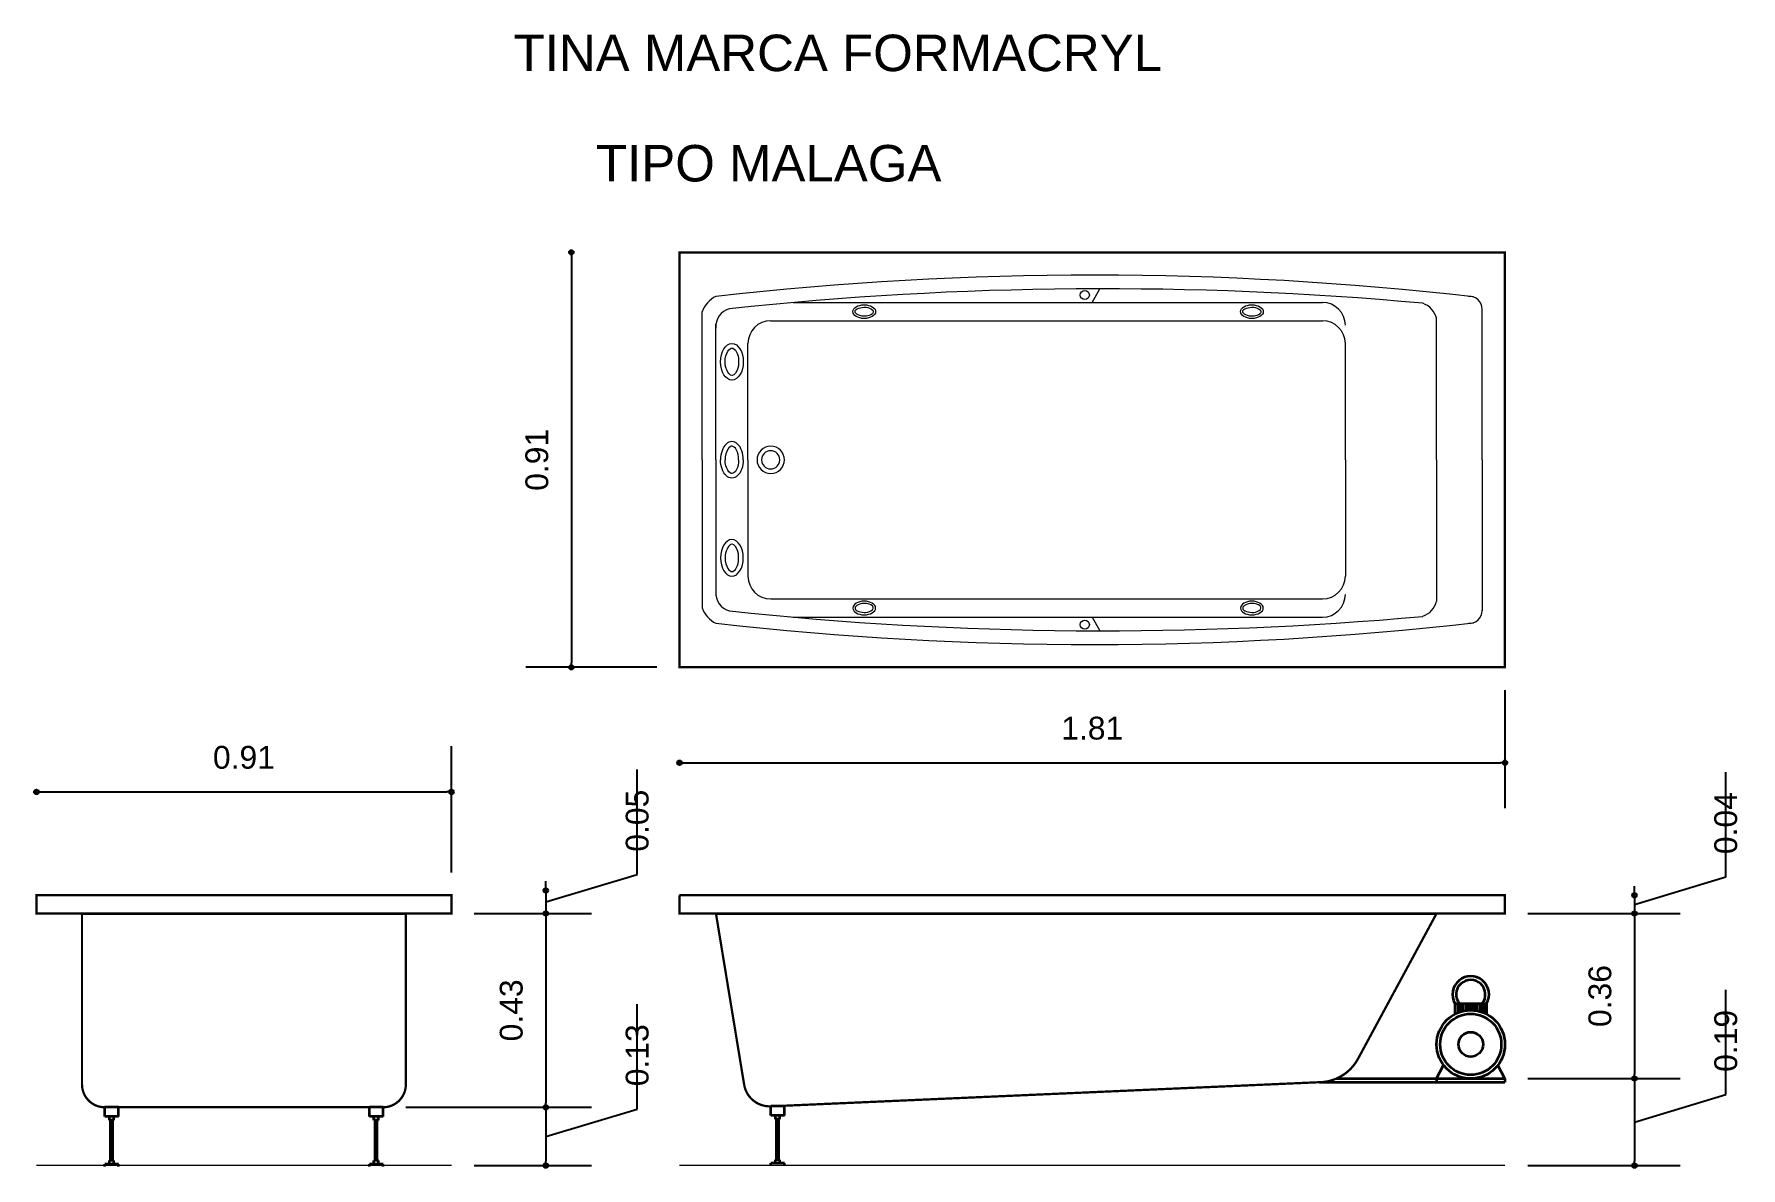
# Model space of a CAD drawing. Extents: x 169.99 to 173.73, y 181.73 to 184.22.
import ezdxf

# ---------------------------------------------------------------- set-up
doc = ezdxf.new("R2010")
doc.units = 0
doc.header["$MEASUREMENT"] = 0
doc.layers.add('CONTORNO', color=170, linetype='Continuous', lineweight=15)
for name, color, linetype, lineweight, plot in [('cotas', 3, 'Continuous', 13, False), ('muebles', 2, 'Continuous', 18, False), ('rotulos', 1, 'Continuous', 25, False), ('TRAZO', 7, 'Continuous', 35, False)]:
    doc.layers.add(name, color=color, linetype=linetype, lineweight=lineweight, plot=plot)
doc.styles.add('cotas', font='ARIAL.TTF')
doc.styles.add('rotulo', font='swissko.ttf')
doc.dimstyles.new('ISO-25', dxfattribs={"dimtxt": 2.4, "dimasz": 1, "dimexe": 1.25, "dimexo": 0.625, "dimtad": 1, "dimrnd": 0.0215, "dimtxsty": 'cotas', "dimblk": 'ORIGIN2', "dimcen": 1, "dimazin": 0, "dimtfac": 1, "dimtmove": 0, "dimatfit": 3, "dimldrblk": 'ORIGIN2', "dimfxl": 0, "dimlwe": 0, "dimarcsym": 0})

msp = doc.modelspace()

# ---------------------------------------------------------------- texts
at = {"layer": 'rotulos', "style": 'rotulo'}
for s, p in [('TINA MARCA FORMACRYL', (171.0436, 184.1379)), ('TIPO MALAGA', (171.2242, 183.8959))]:
    msp.add_text(s, height=0.08, dxfattribs=at).set_placement(p)

# ---------------------------------------------------------------- blocks, each defined once
blk = doc.blocks.new('_Origin2')
at = {"color": 0, "lineweight": -2}
blk.add_line((-0.5, 0), (-1, 0), dxfattribs=at)
for radius in [0.5, 0.25]:
    blk.add_circle((0, 0), radius, dxfattribs=at)
blk = doc.blocks.new('*D8')
at = {"color": 0, "linetype": 'ByBlock'}
for p, q in [((171.1703, 183.7304), (171.1703, 182.8404)), ((171.3573, 182.8304), (171.0703, 182.8304))]:
    blk.add_line(p, q, dxfattribs=at)
at = {"layer": 'Defpoints', "color": 0, "linetype": 'ByBlock'}
for p in [(171.4073, 183.7404), (171.1703, 182.8304), (171.4073, 182.8304)]:
    blk.add_point(p, dxfattribs=at)
at = {"color": 0, "linetype": 'ByBlock', "xscale": 0.01, "yscale": 0.01, "zscale": 0.01}
for p, rotation in [((171.1703, 183.7404), 90), ((171.1703, 182.8304), 270)]:
    blk.add_blockref('_Origin2', p, dxfattribs=dict(at, rotation=rotation))
at = {"color": 0, "linetype": 'ByBlock', "insert": (171.0948, 183.2854), "char_height": 0.05, "attachment_point": 5, "rotation": 90, "style": 'cotas'}
blk.add_mtext('0.91', dxfattribs=at)
blk = doc.blocks.new('*D9')
at = {"color": 0, "linetype": 'ByBlock'}
for p, q in [((173.2173, 182.7804), (173.2173, 182.5211)), ((171.4173, 182.6211), (173.2073, 182.6211))]:
    blk.add_line(p, q, dxfattribs=at)
at = {"layer": 'Defpoints', "color": 0, "linetype": 'ByBlock'}
for p in [(171.4073, 182.8304), (173.2173, 182.8304), (173.2173, 182.6211)]:
    blk.add_point(p, dxfattribs=at)
at = {"color": 0, "linetype": 'ByBlock', "xscale": 0.01, "yscale": 0.01, "zscale": 0.01, "rotation": 180}
blk.add_blockref('_Origin2', (171.4073, 182.6211), dxfattribs=at)
at = {"color": 0, "linetype": 'ByBlock', "xscale": 0.01, "yscale": 0.01, "zscale": 0.01}
blk.add_blockref('_Origin2', (173.2173, 182.6211), dxfattribs=at)
at = {"color": 0, "linetype": 'ByBlock', "insert": (172.3123, 182.6966), "char_height": 0.05, "attachment_point": 5, "style": 'cotas'}
blk.add_mtext('1.81', dxfattribs=at)
blk = doc.blocks.new('*D7')
at = {"color": 0, "linetype": 'ByBlock'}
for p, q in [((170.9073, 182.3804), (170.9073, 182.6571)), ((170.0073, 182.5571), (170.8973, 182.5571))]:
    blk.add_line(p, q, dxfattribs=at)
at = {"layer": 'Defpoints', "color": 0, "linetype": 'ByBlock'}
for p in [(170.9073, 182.5571), (169.9973, 182.3304), (170.9073, 182.3304)]:
    blk.add_point(p, dxfattribs=at)
at = {"color": 0, "linetype": 'ByBlock', "xscale": 0.01, "yscale": 0.01, "zscale": 0.01, "rotation": 180}
blk.add_blockref('_Origin2', (169.9973, 182.5571), dxfattribs=at)
at = {"color": 0, "linetype": 'ByBlock', "xscale": 0.01, "yscale": 0.01, "zscale": 0.01}
blk.add_blockref('_Origin2', (170.9073, 182.5571), dxfattribs=at)
at = {"color": 0, "linetype": 'ByBlock', "insert": (170.4523, 182.6326), "char_height": 0.05, "attachment_point": 5, "style": 'cotas'}
blk.add_mtext('0.91', dxfattribs=at)
blk = doc.blocks.new('*D3')
at = {"color": 0, "linetype": 'ByBlock'}
for p, q in [((171.3148, 181.8616), (171.3148, 182.0915)), ((171.1143, 181.8015), (171.3148, 181.8616)), ((171.1143, 181.8554), (171.1143, 181.7475)), ((170.9573, 181.7375), (171.2143, 181.7375))]:
    blk.add_line(p, q, dxfattribs=at)
at = {"layer": 'Defpoints', "color": 0, "linetype": 'ByBlock'}
for p in [(170.7573, 181.8654), (170.9073, 181.7375), (171.1143, 181.7375)]:
    blk.add_point(p, dxfattribs=at)
at = {"color": 0, "linetype": 'ByBlock', "xscale": 0.01, "yscale": 0.01, "zscale": 0.01}
for p, rotation in [((171.1143, 181.8654), 90), ((171.1143, 181.7375), 270)]:
    blk.add_blockref('_Origin2', p, dxfattribs=dict(at, rotation=rotation))
at = {"color": 0, "linetype": 'ByBlock', "insert": (171.3148, 181.9116), "char_height": 0.05, "attachment_point": 4, "rotation": 90, "style": 'cotas'}
blk.add_mtext('0.13', dxfattribs=at)
blk = doc.blocks.new('*D2')
at = {"color": 0, "linetype": 'ByBlock'}
for p, q in [((171.1143, 182.2804), (171.1143, 181.8754)), ((170.8073, 181.8654), (171.2143, 181.8654))]:
    blk.add_line(p, q, dxfattribs=at)
at = {"layer": 'Defpoints', "color": 0, "linetype": 'ByBlock'}
for p in [(170.9073, 182.2904), (170.7573, 181.8654), (171.1143, 181.8654)]:
    blk.add_point(p, dxfattribs=at)
at = {"color": 0, "linetype": 'ByBlock', "xscale": 0.01, "yscale": 0.01, "zscale": 0.01}
for p, rotation in [((171.1143, 182.2904), 90), ((171.1143, 181.8654), 270)]:
    blk.add_blockref('_Origin2', p, dxfattribs=dict(at, rotation=rotation))
at = {"color": 0, "linetype": 'ByBlock', "insert": (171.0387, 182.0779), "char_height": 0.05, "attachment_point": 5, "rotation": 90, "style": 'cotas'}
blk.add_mtext('0.43', dxfattribs=at)
blk = doc.blocks.new('*D1')
at = {"color": 0, "linetype": 'ByBlock'}
for p, q in [((171.3148, 182.3759), (171.3148, 182.6061)), ((171.1143, 182.3157), (171.3148, 182.3759)), ((171.1143, 182.351), (171.1143, 182.361)), ((171.1143, 182.341), (171.1143, 182.2904)), ((171.1143, 182.341), (171.1143, 182.2904)), ((170.9573, 182.2904), (171.2143, 182.2904)), ((171.1143, 182.2804), (171.1143, 182.2704))]:
    blk.add_line(p, q, dxfattribs=at)
at = {"layer": 'Defpoints', "color": 0, "linetype": 'ByBlock'}
for p in [(170.9941, 182.341), (170.9073, 182.2904), (171.1143, 182.2904)]:
    blk.add_point(p, dxfattribs=at)
at = {"color": 0, "linetype": 'ByBlock', "xscale": 0.01, "yscale": 0.01, "zscale": 0.01}
for p, rotation in [((171.1143, 182.341), 270), ((171.1143, 182.2904), 90)]:
    blk.add_blockref('_Origin2', p, dxfattribs=dict(at, rotation=rotation))
at = {"color": 0, "linetype": 'ByBlock', "insert": (171.3148, 182.4259), "char_height": 0.05, "attachment_point": 4, "rotation": 90, "style": 'cotas'}
blk.add_mtext('0.05', dxfattribs=at)
blk = doc.blocks.new('*D6')
at = {"color": 0, "linetype": 'ByBlock'}
for p, q in [((173.7017, 181.8931), (173.7017, 182.1231)), ((173.5012, 181.9184), (173.5012, 181.7475)), ((173.5012, 181.833), (173.7017, 181.8931)), ((173.2673, 181.7375), (173.6012, 181.7375))]:
    blk.add_line(p, q, dxfattribs=at)
at = {"layer": 'Defpoints', "color": 0, "linetype": 'ByBlock'}
for p in [(173.2173, 181.9284), (173.2173, 181.7375), (173.5012, 181.7375)]:
    blk.add_point(p, dxfattribs=at)
at = {"color": 0, "linetype": 'ByBlock', "xscale": 0.01, "yscale": 0.01, "zscale": 0.01}
for p, rotation in [((173.5012, 181.9284), 90), ((173.5012, 181.7375), 270)]:
    blk.add_blockref('_Origin2', p, dxfattribs=dict(at, rotation=rotation))
at = {"color": 0, "linetype": 'ByBlock', "insert": (173.7017, 181.9431), "char_height": 0.05, "attachment_point": 4, "rotation": 90, "style": 'cotas'}
blk.add_mtext('0.19', dxfattribs=at)
blk = doc.blocks.new('*D5')
at = {"color": 0, "linetype": 'ByBlock'}
for p, q in [((173.5012, 182.2804), (173.5012, 181.9384)), ((173.2673, 181.9284), (173.6012, 181.9284))]:
    blk.add_line(p, q, dxfattribs=at)
at = {"layer": 'Defpoints', "color": 0, "linetype": 'ByBlock'}
for p in [(173.2173, 182.2904), (173.2173, 181.9284), (173.5012, 181.9284)]:
    blk.add_point(p, dxfattribs=at)
at = {"color": 0, "linetype": 'ByBlock', "xscale": 0.01, "yscale": 0.01, "zscale": 0.01}
for p, rotation in [((173.5012, 182.2904), 90), ((173.5012, 181.9284), 270)]:
    blk.add_blockref('_Origin2', p, dxfattribs=dict(at, rotation=rotation))
at = {"color": 0, "linetype": 'ByBlock', "insert": (173.4257, 182.1094), "char_height": 0.05, "attachment_point": 5, "rotation": 90, "style": 'cotas'}
blk.add_mtext('0.36', dxfattribs=at)
blk = doc.blocks.new('*D4')
at = {"color": 0, "linetype": 'ByBlock'}
for p, q in [((173.7017, 182.3706), (173.7017, 182.6002)), ((173.5012, 182.3104), (173.7017, 182.3706)), ((173.5012, 182.3404), (173.5012, 182.3504)), ((173.5012, 182.3304), (173.5012, 182.2904)), ((173.5012, 182.3304), (173.5012, 182.2904)), ((173.2673, 182.2904), (173.6012, 182.2904)), ((173.5012, 182.2804), (173.5012, 182.2704))]:
    blk.add_line(p, q, dxfattribs=at)
at = {"layer": 'Defpoints', "color": 0, "linetype": 'ByBlock'}
for p in [(173.2173, 182.3304), (173.2173, 182.2904), (173.5012, 182.2904)]:
    blk.add_point(p, dxfattribs=at)
at = {"color": 0, "linetype": 'ByBlock', "xscale": 0.01, "yscale": 0.01, "zscale": 0.01}
for p, rotation in [((173.5012, 182.3304), 270), ((173.5012, 182.2904), 90)]:
    blk.add_blockref('_Origin2', p, dxfattribs=dict(at, rotation=rotation))
at = {"color": 0, "linetype": 'ByBlock', "insert": (173.7017, 182.4206), "char_height": 0.05, "attachment_point": 4, "rotation": 90, "style": 'cotas'}
blk.add_mtext('0.04', dxfattribs=at)

# ---------------------------------------------------------------- dimensions: what is measured, and where the dimension line sits
at = {"layer": 'cotas'}
for base, p1, p2, picture, middle in [((171.1703, 182.8304), (171.4073, 183.7404), (171.4073, 182.8304), '*D8', (171.0948, 183.2854)), ((171.1143, 182.2904), (170.9941, 182.341), (170.9073, 182.2904), '*D1', (171.3148, 182.4259)), ((173.5012, 182.2904), (173.2173, 182.3304), (173.2173, 182.2904), '*D4', (173.7017, 182.4206)), ((171.114263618, 181.8654114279), (170.9072985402, 182.2904114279), (170.7572985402, 181.8654114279), '*D2', (171.0387179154, 182.0779114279)), ((173.5012, 181.9284), (173.2173, 182.2904), (173.2173, 181.9284), '*D5', (173.4257, 182.1094)), ((173.5012, 181.7375), (173.2173, 181.9284), (173.2173, 181.7375), '*D6', (173.7017, 181.9431)), ((171.1143, 181.7375), (170.7573, 181.8654), (170.9073, 181.7375), '*D3', (171.3148, 181.9116))]:
    dim = msp.add_linear_dim(base=base, p1=p1, p2=p2, angle=90, dimstyle='ISO-25', override={"dimtxt": 0.05, "dimasz": 0.01, "dimexe": 0.1, "dimexo": 0.05, "dimgap": 0.05, "dimrnd": 0.0005, "dimzin": 1, "dimblk1": 'Origin2', "dimblk2": 'Origin2', "dimsah": 1, "dimse1": 1, "dimtmove": 1}, dxfattribs=at)
    dim.commit()
    dim.dimension.update_dxf_attribs({"geometry": picture, "text_midpoint": middle})
for base, p1, p2, picture, middle in [((173.2173, 182.6211), (171.4073, 182.8304), (173.2173, 182.8304), '*D9', (172.3123, 182.6966)), ((170.9073, 182.5571), (169.9973, 182.3304), (170.9073, 182.3304), '*D7', (170.4523, 182.6326))]:
    dim = msp.add_linear_dim(base=base, p1=p1, p2=p2, dimstyle='ISO-25', override={"dimtxt": 0.05, "dimasz": 0.01, "dimexe": 0.1, "dimexo": 0.05, "dimgap": 0.05, "dimrnd": 0.0005, "dimzin": 1, "dimblk1": 'Origin2', "dimblk2": 'Origin2', "dimsah": 1, "dimse1": 1, "dimtmove": 1}, dxfattribs=at)
    dim.commit()
    dim.dimension.update_dxf_attribs({"geometry": picture, "text_midpoint": middle})

# ---------------------------------------------------------------- linework, layer by layer
at = {"layer": 'CONTORNO'}
for p, q in [((170.9073, 181.7375), (169.9973, 181.7375)), ((173.2173, 181.7375), (171.4073, 181.7375))]:
    msp.add_line(p, q, dxfattribs=at)
at = {"layer": 'CONTORNO', "const_width": 0.005}
for points in [[(173.2173, 183.2854), (173.2173, 183.7404), (171.4073, 183.7404), (171.4073, 183.2854)], [(173.2173, 183.2854), (173.2173, 182.8304), (171.4073, 182.8304), (171.4073, 183.2854)]]:
    msp.add_lwpolyline(points, dxfattribs=at)
for points in [[(170.8073, 181.9154), (170.8073, 182.2904), (170.9073, 182.2904), (170.9073, 182.3304), (169.9973, 182.3304), (169.9973, 182.2904), (170.0973, 182.2904), (170.0973, 181.9154, 0.414214), (170.1473, 181.8654), (170.7573, 181.8654, 0.414214), (170.8073, 181.9154, -1)], [(171.4073, 182.3304), (173.2173, 182.3304), (173.2173, 182.2904), (173.0673, 182.2904), (172.895, 181.9716, -0.27166), (172.8105, 181.9204), (171.6076, 181.8675, -0.380254), (171.5491, 181.9151), (171.4873, 182.2904), (171.4073, 182.2904), (171.4073, 182.3304)]]:
    msp.add_lwpolyline(points, format="xyb", dxfattribs=at)
at = {"layer": 'muebles'}
for p, q in [((172.3123, 183.6304), (172.3293, 183.6604)), ((171.4573, 183.2854), (171.4573, 183.6102)), ((171.6564, 183.6304), (172.8173, 183.6304)), ((173.0673, 183.2854), (173.0673, 183.5958)), ((173.1673, 183.2854), (173.1673, 183.6169)), ((171.4873, 183.2854), (171.4873, 183.5834)), ((171.6073, 183.5904), (172.8173, 183.5904)), ((171.5573, 183.2854), (171.5573, 183.5404)), ((172.8673, 183.2854), (172.8673, 183.5404)), ((171.4573, 183.2854), (171.4573, 182.9606)), ((171.4873, 183.2854), (171.4873, 182.9874)), ((171.5573, 183.2854), (171.5573, 183.0304)), ((172.8673, 183.2854), (172.8673, 183.0304)), ((173.0673, 183.2854), (173.0673, 182.975)), ((173.1673, 183.2854), (173.1673, 182.9539)), ((171.6073, 182.9804), (172.8173, 182.9804)), ((171.6564, 182.9404), (172.8173, 182.9404)), ((172.3123, 182.9404), (172.3293, 182.9104))]:
    msp.add_line(p, q, dxfattribs=at)
for centre in [(172.296, 183.6468), (172.296, 182.924)]:
    msp.add_circle(centre, 0.01, dxfattribs=at)
for centre, radius, start, end in [((172.3123, 176.3673), 7.3232, 83.44594, 96.46844), ((171.5115, 183.5921), 0.0571, 115.0333, 161.5466), ((172.3373, 175.9277), 7.7328, 84.80627, 96.0872), ((173.1397, 183.6163), 0.0276, 358.8454, 94.9071), ((171.5263, 183.5786), 0.0393, 103.2019, 186.9907), ((172.8173, 183.5804), 0.05, 0, 90), ((173.0219, 183.5846), 0.0467, 13.8932, 70.791), ((171.6073, 183.5404), 0.05, 90, 180), ((172.8173, 183.5404), 0.05, 0, 90), ((171.6073, 183.2854), 0.03, 0, 180), ((171.6073, 183.2854), 0.02, 0, 180), ((171.6073, 183.2854), 0.03, 180, 0), ((171.6073, 183.2854), 0.02, 180, 0), ((171.5263, 182.9922), 0.0393, 173.0093, 256.7981), ((171.6073, 183.0304), 0.05, 180, 270), ((172.8173, 183.0304), 0.05, 270, 0), ((171.5115, 182.9787), 0.0571, 198.4534, 244.9667), ((172.8173, 182.9904), 0.05, 270, 0), ((173.0219, 182.9863), 0.0467, 289.209, 346.1068), ((172.3123, 190.2035), 7.3232, 263.53156, 276.55406), ((172.3373, 190.6432), 7.7328, 263.9128, 275.19373), ((173.1397, 182.9545), 0.0276, 265.0929, 1.1546)]:
    msp.add_arc(centre, radius, start, end, dxfattribs=at)
for centre, major_axis, ratio in [((171.8123, 183.6104), (-0.025, 0), 0.6), ((172.6623, 183.6104), (-0.025, 0), 0.6), ((171.5223, 183.5004), (0, 0.04), 0.625)]:
    msp.add_ellipse(centre, major_axis=major_axis, ratio=ratio, dxfattribs=at)
msp.add_ellipse((171.5223, 183.2854), major_axis=(0, 0.04), ratio=0.625, start_param=4.712389, end_param=7.853982, dxfattribs=at)
at = {"layer": 'muebles', "extrusion": (0, 0, -1)}
msp.add_ellipse((171.5223, 183.2854), major_axis=(0, -0.04), ratio=0.625, start_param=4.712389, end_param=7.853982, dxfattribs=at)
for centre, major_axis, ratio in [((171.5223, 183.0704), (0, -0.04), 0.625), ((171.8123, 182.9604), (-0.025, 0), 0.6), ((172.6623, 182.9604), (-0.025, 0), 0.6)]:
    msp.add_ellipse(centre, major_axis=major_axis, ratio=ratio, dxfattribs=at)
at = {"layer": 'muebles'}
for points, knots in [([(171.7923, 183.6104), (171.7923, 183.6084), (171.7941, 183.6055), (171.8037, 183.6009), (171.8109, 183.5999), (171.8338, 183.6031), (171.8377, 183.6129), (171.8152, 183.6219), (171.8001, 183.6197), (171.7929, 183.6133), (171.7923, 183.6117), (171.7923, 183.6104)], [0, 0, 0, 0, 0.900969, 0.900969, 1.801938, 1.801938, 4.127038, 4.127038, 5.689302, 5.689302, 6.283185, 6.283185, 6.283185, 6.283185]), ([(172.6423, 183.6104), (172.6423, 183.6084), (172.6441, 183.6055), (172.6537, 183.6009), (172.6609, 183.5999), (172.6838, 183.6031), (172.6877, 183.6129), (172.6652, 183.6219), (172.6501, 183.6197), (172.6429, 183.6133), (172.6423, 183.6117), (172.6423, 183.6104)], [0, 0, 0, 0, 0.900969, 0.900969, 1.801938, 1.801938, 4.127038, 4.127038, 5.689302, 5.689302, 6.283185, 6.283185, 6.283185, 6.283185]), ([(171.5223, 183.5304), (171.5199, 183.5304), (171.5165, 183.5288), (171.5098, 183.5181), (171.5073, 183.5094), (171.5073, 183.4861), (171.5146, 183.4734), (171.5242, 183.4688), (171.5293, 183.471), (171.5386, 183.4934), (171.5378, 183.5116), (171.529, 183.5282), (171.5249, 183.5304), (171.5223, 183.5304)], [0, 0, 0, 0, 0.783214, 0.783214, 1.566428, 1.566428, 2.84792, 2.84792, 4.129413, 4.129413, 5.410905, 5.410905, 6.283185, 6.283185, 6.283185, 6.283185]), ([(171.537, 183.2854), (171.5369, 183.2932), (171.5354, 183.3011), (171.529, 183.3132), (171.5249, 183.3154), (171.5223, 183.3154), (171.5199, 183.3154), (171.5165, 183.3138), (171.5098, 183.3031), (171.5073, 183.2944), (171.5073, 183.2855), (171.5073, 183.2855), (171.5073, 183.2854)], [4.712938, 4.712938, 4.712938, 4.712938, 5.410905, 5.410905, 6.283185, 6.283185, 6.283185, 7.0664, 7.0664, 7.849614, 7.849614, 7.853983, 7.853983, 7.853983, 7.853983]), ([(171.537, 183.2854), (171.5369, 183.2776), (171.5354, 183.2697), (171.529, 183.2576), (171.5249, 183.2554), (171.5223, 183.2554), (171.5199, 183.2554), (171.5165, 183.257), (171.5098, 183.2678), (171.5073, 183.2765), (171.5073, 183.2853), (171.5073, 183.2854), (171.5073, 183.2854)], [4.712938, 4.712938, 4.712938, 4.712938, 5.410905, 5.410905, 6.283185, 6.283185, 6.283185, 7.0664, 7.0664, 7.849614, 7.849614, 7.853983, 7.853983, 7.853983, 7.853983]), ([(171.5223, 183.0404), (171.5199, 183.0404), (171.5165, 183.042), (171.5098, 183.0528), (171.5073, 183.0615), (171.5073, 183.0847), (171.5146, 183.0974), (171.5242, 183.102), (171.5293, 183.0999), (171.5386, 183.0774), (171.5378, 183.0593), (171.529, 183.0426), (171.5249, 183.0404), (171.5223, 183.0404)], [0, 0, 0, 0, 0.783214, 0.783214, 1.566428, 1.566428, 2.84792, 2.84792, 4.129413, 4.129413, 5.410905, 5.410905, 6.283185, 6.283185, 6.283185, 6.283185]), ([(171.7923, 182.9604), (171.7923, 182.9624), (171.7941, 182.9654), (171.8037, 182.9699), (171.8109, 182.971), (171.8338, 182.9677), (171.8377, 182.9579), (171.8152, 182.949), (171.8001, 182.9511), (171.7929, 182.9575), (171.7923, 182.9591), (171.7923, 182.9604)], [0, 0, 0, 0, 0.900969, 0.900969, 1.801938, 1.801938, 4.127038, 4.127038, 5.689302, 5.689302, 6.283185, 6.283185, 6.283185, 6.283185]), ([(172.6423, 182.9604), (172.6423, 182.9624), (172.6441, 182.9654), (172.6537, 182.9699), (172.6609, 182.971), (172.6838, 182.9677), (172.6877, 182.9579), (172.6652, 182.949), (172.6501, 182.9511), (172.6429, 182.9575), (172.6423, 182.9591), (172.6423, 182.9604)], [0, 0, 0, 0, 0.900969, 0.900969, 1.801938, 1.801938, 4.127038, 4.127038, 5.689302, 5.689302, 6.283185, 6.283185, 6.283185, 6.283185])]:
    msp.add_open_spline(points, degree=3, knots=knots, dxfattribs=at)
at = {"layer": 'TRAZO'}
for p, q in [((170.0973, 182.2904), (170.8073, 182.2904)), ((171.4873, 182.2904), (173.0673, 182.2904)), ((173.1077, 182.0929), (173.1769, 182.0929)), ((173.1077, 182.0929), (173.1077, 182.0699)), ((173.1139, 182.0929), (173.1139, 182.0727)), ((173.1139, 182.0929), (173.1139, 182.0727)), ((173.1199, 182.0929), (173.1199, 182.075)), ((173.1259, 182.0929), (173.1259, 182.0766)), ((173.1319, 182.0929), (173.1319, 182.0777)), ((173.1379, 182.0929), (173.1379, 182.0783)), ((173.1379, 182.0929), (173.1379, 182.0783)), ((173.1439, 182.0929), (173.1439, 182.0784)), ((173.1499, 182.0929), (173.1499, 182.078)), ((173.1559, 182.0929), (173.1559, 182.0772)), ((173.1619, 182.0929), (173.1619, 182.0758)), ((173.1679, 182.0929), (173.1679, 182.0739)), ((173.1739, 182.0929), (173.1739, 182.0714)), ((173.1769, 182.0929), (173.1769, 182.0699)), ((173.0673, 181.9284), (173.0828, 181.9578)), ((173.2173, 181.9284), (173.2018, 181.9578)), ((172.8105, 181.9204), (173.2173, 181.9204)), ((172.8478, 181.9284), (173.2173, 181.9284)), ((173.0673, 181.9284), (173.0673, 181.9204)), ((173.2173, 181.9284), (173.2173, 181.9204)), ((170.1773, 181.8654), (170.1473, 181.8654)), ((170.1473, 181.8454), (170.1473, 181.8654)), ((170.1773, 181.8454), (170.1473, 181.8454)), ((170.1573, 181.8374), (170.1573, 181.8454)), ((170.1673, 181.8374), (170.1573, 181.8374)), ((170.1598, 181.7484), (170.1598, 181.8374)), ((170.1648, 181.7484), (170.1648, 181.8374)), ((170.1673, 181.8374), (170.1673, 181.8454)), ((170.1773, 181.8454), (170.1773, 181.8654)), ((170.7273, 181.8454), (170.7273, 181.8654)), ((170.7573, 181.8654), (170.7273, 181.8654)), ((170.7573, 181.8454), (170.7273, 181.8454)), ((170.7373, 181.8374), (170.7373, 181.8454)), ((170.7473, 181.8374), (170.7373, 181.8374)), ((170.7398, 181.7484), (170.7398, 181.8374)), ((170.7448, 181.7484), (170.7448, 181.8374)), ((170.7473, 181.8374), (170.7473, 181.8454)), ((170.7573, 181.8454), (170.7573, 181.8654)), ((171.6376, 181.8675), (171.6076, 181.8675)), ((171.6076, 181.8475), (171.6076, 181.8675)), ((171.6376, 181.8475), (171.6076, 181.8475)), ((171.6176, 181.8395), (171.6176, 181.8475)), ((171.6276, 181.8395), (171.6176, 181.8395)), ((171.6201, 181.7505), (171.6201, 181.8395)), ((171.6251, 181.7505), (171.6251, 181.8395)), ((171.6276, 181.8395), (171.6276, 181.8475)), ((171.6376, 181.8475), (171.6376, 181.8675)), ((170.1473, 181.7354), (170.1473, 181.7404)), ((170.1773, 181.7404), (170.1473, 181.7404)), ((170.1673, 181.7484), (170.1573, 181.7484)), ((170.1573, 181.7404), (170.1573, 181.7484)), ((170.1673, 181.7404), (170.1673, 181.7484)), ((170.1773, 181.7354), (170.1773, 181.7404)), ((170.7573, 181.7404), (170.7273, 181.7404)), ((170.7273, 181.7354), (170.7273, 181.7404)), ((170.7373, 181.7404), (170.7373, 181.7484)), ((170.7473, 181.7484), (170.7373, 181.7484)), ((170.7473, 181.7404), (170.7473, 181.7484)), ((170.7573, 181.7354), (170.7573, 181.7404)), ((171.6076, 181.7375), (171.6076, 181.7425)), ((171.6376, 181.7425), (171.6076, 181.7425)), ((171.6276, 181.7505), (171.6176, 181.7505)), ((171.6176, 181.7425), (171.6176, 181.7505)), ((171.6276, 181.7425), (171.6276, 181.7505)), ((171.6376, 181.7375), (171.6376, 181.7425))]:
    msp.add_line(p, q, dxfattribs=at)
for radius in [0.075, 0.067, 0.027]:
    msp.add_circle((173.1423, 182.0034), radius, dxfattribs=at)
for radius, start, end in [(0.04, 330, 210), (0.032, 321.3178, 218.6822)]:
    msp.add_arc((173.1423, 182.1129), radius, start, end, dxfattribs=at)

msp.set_redraw_order([(e.dxf.handle, doc.entitydb.next_handle()) for e in msp.query("TEXT MTEXT ATTDEF DIMENSION ARC_DIMENSION")])  # texts and dimensions are drawn at this point

doc.saveas('drawing.dxf')
